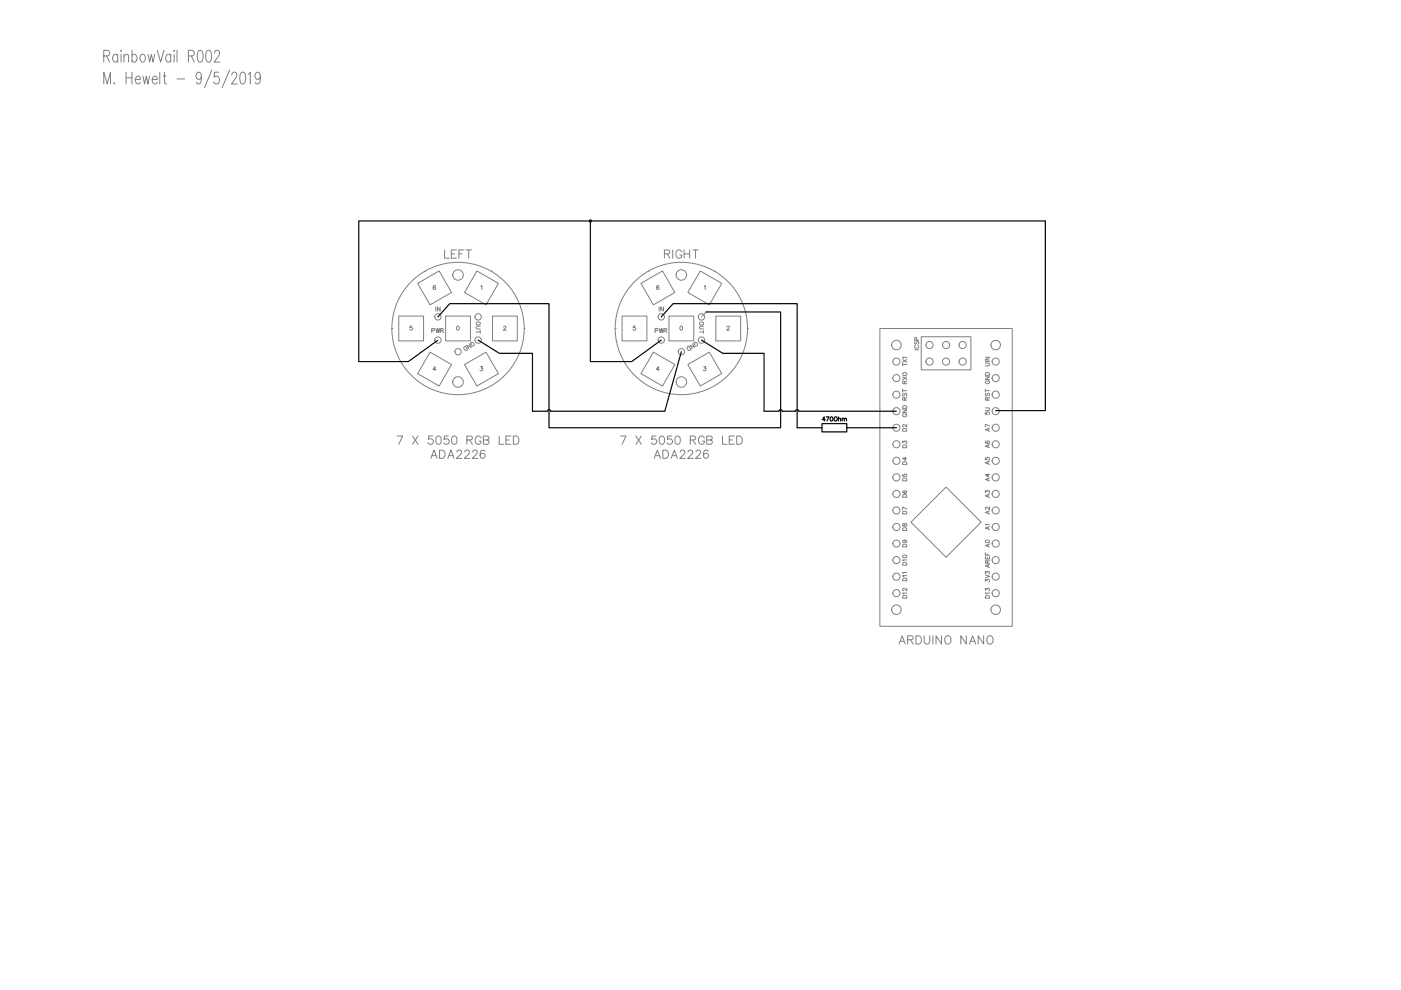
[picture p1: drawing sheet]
<svg xmlns="http://www.w3.org/2000/svg" width="297mm" height="210mm" viewBox="0 0 297 210" stroke-linecap="round" stroke-linejoin="round" font-family="sans-serif">
<g fill="none" stroke="#808080" stroke-width=".21">
<path d="M22 11.9h.8a.62 .62 0 0 0 .5-.6 .62 .62 0 0 0-.5-.6h-.8v2.5M22 17.8v-2.5l.7 2.5 .7-2.5v2.5M22.6 11.9l.6 1.3M24.2 17.6v.2zM24.9 11.9l-.3-.4a.84 .84 0 0 0-.7 .8 .84 .84 0 0 0 .7 .9l.3-.4M24.9 11.5v1.7M25.7 10.7v.2zM25.7 11.5v1.7M26.3 12l.4-.5 .5 .1 .1 1.6M26.3 11.5v1.7M26.7 15.3v2.5M26.7 16.5h1.3"/>
<path d="M28 11.9l.3-.4a.84 .84 0 0 1 .8 .8 .84 .84 0 0 1-.8 .9l-.3-.4M28 10.7v2.5M28 15.3v2.5M28.7 16.8h1.1v-.2a.49 .49 0 0 0-.8-.3 .89 .89 0 0 0-.3 .9 .89 .89 0 0 0 .7 .6l.4-.4M30 11.6l.1-.1a.84 .84 0 0 1 .7 .8 .84 .84 0 0 1-.7 .9 .99 .99 0 0 1-.1-1.6zM30.3 16.1l.4 1.7 .3-1.7 .4 1.7 .3-1.7M31.4 11.5l.3 1.7 .4-1.7 .3 1.7 .4-1.7M32.3 16.8h1v-.2a.49 .49 0 0 0-.8-.3 .89 .89 0 0 0-.2 .9 .89 .89 0 0 0 .7 .6l.3-.4M33.3 10.7l.8 2.5 .7-2.5M33.9 15.3v2.5M34.6 16.1h.6M34.9 15.3v2v.4l.4 .1"/>
<path d="M36.2 11.9l-.4-.4a.84 .84 0 0 0-.7 .8 .84 .84 0 0 0 .7 .9l.4-.4M36.2 11.5v1.7M36.9 10.7v.2zM36.9 11.5v1.7M37.5 10.7v2.5M37.5 16.7h1.6M39.9 11.9h.8a.62 .62 0 0 0 .5-.6 .62 .62 0 0 0-.5-.6h-.8v2.5M40.6 11.9l.6 1.3M42.1 10.8l.4-.1a1.55 1.55 0 0 1 .5 2l-.2 .3-.5 .2a1.53 1.53 0 0 1-.4-2.1zM42.7 16.1l-.1 .4a.52 .52 0 0 1-.5 .3 .52 .52 0 0 1-.5-.3 .7 .7 0 0 1 0-.8 .7 .7 0 0 1 .8-.3 2.3 2.3 0 0 1 0 2.3l-.4 .1-.3-.1-.1-.3M43.9 10.8l.4-.1a1.54 1.54 0 0 1 .5 2l-.2 .3-.5 .2a1.53 1.53 0 0 1-.4-2.1zM44.9 14.8l-1.6 3.8"/>
<path d="M45.5 11.3l.1-.4a.58 .58 0 0 1 .8-.1 .58 .58 0 0 1 .1 .8l-1.1 1.6h1.2M46.4 15.3h-.9l-.1 1.1a.69 .69 0 0 1 .9-.2 .69 .69 0 0 1 .2 .9 .64 .64 0 0 1-.5 .7 .64 .64 0 0 1-.7-.5M48.7 14.8l-1.6 3.8M49.1 15.9l.1-.4a.58 .58 0 0 1 .8-.1 .58 .58 0 0 1 .1 .9l-1 1.5h1.2M51.1 15.4l.5-.1a1.53 1.53 0 0 1 .4 2l-.2 .4-.4 .1a1.53 1.53 0 0 1-.5-2zM52.6 15.8l.5-.5v2.5M55.2 16.1l-.1 .4a.52 .52 0 0 1-.5 .3 .52 .52 0 0 1-.5-.3 .7 .7 0 0 1 0-.8 .7 .7 0 0 1 .8-.3 2.3 2.3 0 0 1 0 2.3l-.4 .1-.3-.1-.1-.3M90.1 57.5h.1M94.3 53v1.7h1M95.7 53.8h.7M96.8 53h-1.1v1.7h1.1M97.3 53.8h.7"/>
<path d="M98.4 53h-1.1v1.7M98.8 53h1.2M99.4 53v1.7M101.1 57.4l4.6 2.7-2.7 4.5-4.5-2.6zM104.1 57.5h.1M137.4 57.5h.1M140.9 53.8l1-.1 .1-.4-.4-.3h-.7v1.7M141.5 53.8l.5 .9M142.6 53v1.7M144.6 53.4a.65 .65 0 0 0-.8-.4 .65 .65 0 0 0-.5 .7 .71 .71 0 0 0 .3 .9 .71 .71 0 0 0 1-.3v-.2h-.5M145 53.8h1.2M145 53v1.7"/>
<path d="M146.2 53v1.7M146.9 53h1.2M147.5 53v1.7M148.5 57.4l4.5 2.7-2.6 4.5-4.6-2.6zM151.5 57.5h.1M83.1 69.7h.1M84.5 67h5.3v5.3h-5.3zM87.4 69.1h-.5v.4a.31 .31 0 0 1 .5 0 .31 .31 0 0 1-.1 .5 .31 .31 0 0 1-.4-.2M88.5 60.1l4.6-2.7 2.6 4.6-4.5 2.6zM91.2 74.7l4.5 2.6-2.6 4.5-4.6-2.6zM91.5 70.1h.5l.1-.4-.6-.1v.9M92.4 60.7l-.1-.1a.38 .38 0 0 0-.5 .4 .38 .38 0 0 0 .6 .3 .27 .27 0 0 0-.2-.4 .27 .27 0 0 0-.4 .2"/>
<path d="M92.4 65.1v.9M92.4 69.6l.2 .9 .2-.9 .2 .9 .2-.9M92.4 78.3h-.6l.4-.6v.9M93.3 65.1v.9l-.6-.9v.9M93.4 70.1l.5-.1 .1-.2-.6-.2v.9M93.7 70.1l.3 .4M94.5 67h5.2v5.3h-5.2zM96.9 69.2a.4 .4 0 0 1 .5 .4 .4 .4 0 0 1-.5 .4l-.1-.4zM98.4 73.5l.3-.1 .5 .7-.3 .2a.47 .47 0 0 1-.5-.2 .47 .47 0 0 1 0-.6zM98.5 77.3l4.5-2.6 2.7 4.5-4.6 2.6zM99.5 72.9l.4 .7-.9-.4 .4 .7M100 72.9l-.2 .1a.32 .32 0 0 1 .1-.4 .32 .32 0 0 1 .5 .1 .36 .36 0 0 1 .1 .5 .36 .36 0 0 1-.5 .1"/>
<path d="M100.9 70.4h.9M101 68.4a.41 .41 0 0 1 .6-.1 .41 .41 0 0 1 .1 .5 .42 .42 0 0 1-.5 .1 .42 .42 0 0 1-.2-.5zM101.8 70.1v.6M101.8 69.2h-.6l-.2 .2 .1 .3 .7 .1M101.8 77.7h.5l-.2 .4a.29 .29 0 0 1 .2 .4 .29 .29 0 0 1-.5-.1M102 60.7l.2-.2v.9M104.4 67h5.3v5.3h-5.3zM106.8 69.3l.1-.2 .4 .2-.6 .7h.6M111.1 69.7h.1M130.4 69.7h.1M131.9 67h5.3v5.3h-5.3zM134.7 69.1h-.4v.4a.31 .31 0 0 1 .4 0 .31 .31 0 0 1 0 .5 .31 .31 0 0 1-.5-.2"/>
<path d="M135.9 60.1l4.6-2.7 2.6 4.6-4.6 2.6zM138.5 74.7l4.6 2.6-2.6 4.5-4.6-2.6zM138.9 70.1h.5v-.4l-.5-.1v.9M139.7 60.7v-.1a.38 .38 0 0 0-.5 .4 .38 .38 0 0 0 .5 .3 .27 .27 0 0 0-.1-.4 .27 .27 0 0 0-.4 .2M139.8 65.1v.9M139.8 69.6l.2 .9 .2-.9 .2 .9 .2-.9M139.8 78.3h-.6l.4-.6v.9M140.7 65.1v.9l-.6-.9v.9M140.8 70.1l.5-.1v-.2l-.5-.2v.9M141.1 70.1l.2 .4M141.8 67h5.3v5.3h-5.3zM144.3 69.2a.4 .4 0 0 1 .4 .4 .4 .4 0 0 1-.4 .4l-.2-.4z"/>
<path d="M145.8 73.5l.2-.1 .5 .7-.2 .2a.47 .47 0 0 1-.5-.2 .47 .47 0 0 1 0-.6zM145.8 77.3l4.6-2.6 2.6 4.5-4.5 2.6zM146.8 72.9l.5 .7-1-.4 .5 .7M147.4 72.9l-.2 .1a.32 .32 0 0 1 .1-.4 .32 .32 0 0 1 .4 .1 .36 .36 0 0 1 .2 .5 .36 .36 0 0 1-.5 .1M148.3 70.4h.9M148.4 68.4a.41 .41 0 0 1 .5-.1 .41 .41 0 0 1 .2 .5 .42 .42 0 0 1-.6 .1 .42 .42 0 0 1-.1-.5zM149.2 70.1v.6M149.2 69.2h-.7l-.2 .2 .1 .3 .8 .1M149.2 77.7h.5l-.3 .4a.29 .29 0 0 1 .2 .4 .29 .29 0 0 1-.5-.1M149.3 60.7l.2-.2v.9M149.7 66.1l-1 1.1M151.8 67h5.2v5.3h-5.2z"/>
<path d="M154.1 69.3l.2-.2 .3 .2-.5 .7h.6M158.5 69.7h.1M186.6 69.7h28v63.1h-28zM191.4 77v.6M191.4 79.9l.9 .6M191.4 77.3h.9M191.4 76.2l.9 .6M191.4 79.1a.41 .41 0 0 1 .6-.1 .41 .41 0 0 1 .1 .6 .43 .43 0 0 1-.5 0 .43 .43 0 0 1-.2-.5zM192.3 75.8h-.9l.1 .2M192.3 79.9l-.9 .6M192.3 76.2l-.9 .6M193.9 74.2h.9"/>
<path d="M194 72.4l-.1 .2 .1 .4 .2-.1 .3-.5 .3 .2-.1 .4M194.1 73.2a.32 .32 0 0 0-.2 .4 .32 .32 0 0 0 .3 .2 .36 .36 0 0 0 .5-.1 .36 .36 0 0 0 0-.4l-.1-.1M194.4 72.1l-.1-.5h-.3l-.1 .5h.9M195.3 71.4h10.5v7h-10.5zM208.9 79.9h.9l-.9 .6h.9M208.9 77h.6l.3 .2-.1 .3-.8 .1M208.9 75.7h.9l-.9 .6h.9M208.9 76.7h.9M209 79.1h.7l.1 .5h-.9zM84.2 92.4h1.2l-.9 1.8M87.5 92.4l1.1 1.8M88.6 92.4l-1.1 1.8"/>
<path d="M91.4 97.2l.6-1.8 .7 1.8M91.6 96.6h.8M91.7 92.4h-.8l-.1 .8a.62 .62 0 0 1 .9 0 .62 .62 0 0 1-.1 .9 .62 .62 0 0 1-.9-.2M92.6 92.5a.54 .54 0 0 1 .9 .3 .89 .89 0 0 1-.6 1.4 1.11 1.11 0 0 1-.3-1.7zM93.2 95.4h.6a.94 .94 0 0 1 .6 .9 .94 .94 0 0 1-.6 .9h-.6zM94.9 97.2l.7-1.8 .7 1.8M95.1 92.4h-.9v.8a.62 .62 0 0 1 .9 0 .62 .62 0 0 1-.1 .9 .62 .62 0 0 1-.9-.2M95.2 96.6h.8M96 92.5a.55 .55 0 0 1 .8 .3 .89 .89 0 0 1-.6 1.4 1.11 1.11 0 0 1-.2-1.7zM96.9 95.9l.3-.5h.3l.4 .4-.3 .5-.8 .9h1.1M98.5 95.9l.4-.5h.3l.3 .4-.2 .5-.8 .9h1.1M99 93.3l1-.1 .2-.4-.5-.4h-.7v1.8"/>
<path d="M99.6 93.3l.6 .9M100.2 95.9l.3-.5h.4l.3 .4-.2 .5-.9 .9h1.2M102 92.9a.65 .65 0 0 0-.7-.5 .65 .65 0 0 0-.6 .7 .71 .71 0 0 0 .3 1 .71 .71 0 0 0 1-.3v-.3h-.4M102.5 92.4h.7l.4 .2 .1 .3-.5 .4a.46 .46 0 0 1 .5 .4 .46 .46 0 0 1-.5 .5h-.7zM102.5 93.3h.7M102.8 95.7a.5 .5 0 0 0-.5-.3 .5 .5 0 0 0-.4 .4 1.02 1.02 0 0 0 .4 1.4 .55 .55 0 0 0 .6-.5 .55 .55 0 0 0-.5-.6 .55 .55 0 0 0-.6 .5M105.8 92.4v1.8h1M107.3 93.3h.6M108.3 92.4h-1v1.8h1M108.8 92.4h.6a.94 .94 0 0 1 .6 .9 .94 .94 0 0 1-.6 .9h-.6zM131.6 92.4h1.1l-.8 1.8M134.8 92.4l1.2 1.8"/>
<path d="M136 92.4l-1.2 1.8M138.7 97.2l.7-1.8 .6 1.8M139 96.6h.8M139.1 92.4h-.9v.8a.62 .62 0 0 1 .9 0 .62 .62 0 0 1-.1 .9 .62 .62 0 0 1-.9-.2M140 92.5a.55 .55 0 0 1 .8 .3 .89 .89 0 0 1-.6 1.4 1.12 1.12 0 0 1-.2-1.7zM140.5 95.4h.6a.94 .94 0 0 1 .6 .9 .94 .94 0 0 1-.6 .9h-.6zM142.3 97.2l.7-1.8 .6 1.8M142.4 92.4h-.8l-.1 .8a.62 .62 0 0 1 .9 0 .62 .62 0 0 1-.1 .9 .62 .62 0 0 1-.9-.2M142.5 96.6h.9M143.3 92.5a.55 .55 0 0 1 .9 .3 .89 .89 0 0 1-.6 1.4 1.11 1.11 0 0 1-.3-1.7zM144.2 95.9l.3-.5h.4l.3 .4-.2 .5-.9 .9h1.2M145.9 95.9l.3-.5h.4l.3 .4-.3 .5-.8 .9h1.2"/>
<path d="M146.3 93.3l1-.1 .2-.4-.4-.4h-.8v1.8M146.9 93.3l.6 .9M147.6 95.9l.3-.5h.3l.3 .4-.2 .5-.8 .9h1.1M149.4 92.9a.65 .65 0 0 0-.8-.5 .65 .65 0 0 0-.5 .7 .71 .71 0 0 0 .3 1 .71 .71 0 0 0 1-.3v-.3h-.5M149.8 92.4h.8l.3 .2 .1 .3-.4 .4a.46 .46 0 0 1 .4 .3 .46 .46 0 0 1-.1 .5l-1.1 .1zM149.8 93.3h.8M150.1 95.7a.5 .5 0 0 0-.4-.3 .5 .5 0 0 0-.5 .4 1.02 1.02 0 0 0 .4 1.4 .55 .55 0 0 0 .6-.5 .55 .55 0 0 0-.5-.6 .55 .55 0 0 0-.6 .5M153.2 92.4v1.8h1M154.6 93.3h.7M155.7 92.4h-1.1v1.8h1.1M156.2 92.4h.6a.94 .94 0 0 1 .6 .9 .94 .94 0 0 1-.6 .9h-.6zM189.3 80.2a.76 .76 0 0 0 1 .7 .76 .76 0 0 0 .3-1.3 .76 .76 0 0 0-1.2 .3l-.1 .3"/>
<path d="M191.4 94v-.5l.3 .3a.29 .29 0 0 1 .5-.2 .29 .29 0 0 1-.1 .5M191.4 86.9h.9l-.9 .6h.9M191.4 82.8h.9M191.4 82.5v.6M191.4 98a.49 .49 0 0 1 .9 .2v.3h-.9zM191.4 94.5a.49 .49 0 0 1 .9 .1v.3h-.9zM191.4 91a.49 .49 0 0 1 .9 .1v.3h-.9zM191.4 86.2a.49 .49 0 0 1 .9 .1v.3h-.9zM191.5 83.4l-.1 .2 .1 .3h.2l.2-.5h.2l.2 .2-.2 .3M191.6 87.7a.36 .36 0 0 0-.2 .5 .36 .36 0 0 0 .5 .2 .32 .32 0 0 0 .4-.3 .32 .32 0 0 0-.4-.4v.3M191.8 84.8l-.1-.5-.2-.1-.1 .6h.9M191.8 81.4l-.1-.5-.2-.1-.1 .6h.9"/>
<path d="M192 97v.6l-.6-.4h.9M192.3 90v.5l-.8-.5-.1 .3 .2 .2M192.3 84.2l-.5 .3M192.3 80.8l-.5 .3M208.9 97v.5h.4a.31 .31 0 0 1 0-.5 .31 .31 0 0 1 .5 .1 .31 .31 0 0 1-.2 .4M208.9 87.4v.4l.4 .1a.31 .31 0 0 1 0-.5 .31 .31 0 0 1 .5 0 .31 .31 0 0 1-.2 .5M208.9 86.5h.6l.3 .2-.3 .4h-.6M208.9 82.8h.9M208.9 82.5v.6M209 93.5v.1a.38 .38 0 0 0 .3 .5 .38 .38 0 0 0 .4-.6 .27 .27 0 0 0-.4 .2 .27 .27 0 0 0 .2 .3M209 83.4l-.1 .2 .1 .3h.2l.3-.5 .3 .2-.1 .3M209.1 80.7a.36 .36 0 0 0-.2 .5 .36 .36 0 0 0 .5 .2 .32 .32 0 0 0 .4-.4 .32 .32 0 0 0-.4-.3v.2"/>
<path d="M209.3 84.8v-.5l-.2-.1-.2 .6h.9M209.5 90.9v.4M209.5 94.4v.4M209.5 97.9v.4M209.8 97.8l-.9 .3 .9 .4M209.8 94.3l-.9 .3 .9 .3M209.8 90.8l-.9 .3 .9 .3M209.8 90.4l-.9-.5v.6M209.8 84.2l-.5 .3M210.3 80.2a.76 .76 0 0 0 1.1 .7 .76 .76 0 0 0 .2-1.3 .76 .76 0 0 0-1.2 .3l-.1 .3M191.4 100.6v.4h.3a.31 .31 0 0 1 0-.4 .31 .31 0 0 1 .5 0 .31 .31 0 0 1-.1 .5M191.4 119.4a.49 .49 0 0 1 .9 .1v.3h-.9z"/>
<path d="M191.4 117.8a.43 .43 0 0 1 .6-.2 .43 .43 0 0 1 .2 .5 .43 .43 0 0 1-.5 .2 .43 .43 0 0 1-.3-.5zM191.4 115.5a.49 .49 0 0 1 .9 .2v.3h-.9zM191.4 112a.49 .49 0 0 1 .9 .2v.3h-.9zM191.4 111.1v.4h.2l.4-.5a.28 .28 0 0 1 .3 .3 .28 .28 0 0 1-.4 .2l-.2-.4zM191.4 108.5a.49 .49 0 0 1 .9 .2v.3h-.9zM191.4 105a.49 .49 0 0 1 .9 .1v.3h-.9zM191.4 101.5a.49 .49 0 0 1 .9 .2v.2h-.9zM191.5 104.1h-.1a.38 .38 0 0 0 .4 .5 .38 .38 0 0 0 .3-.5 .27 .27 0 0 0-.4 .1 .27 .27 0 0 0 .3 .4M191.7 114.5a.27 .27 0 0 1 .2 .4 .27 .27 0 0 1-.4 .1 .27 .27 0 0 1 0-.4l.7 .1-.1 .3M192.3 118.7h-.9l.1 .2M192.3 107.9l-.9-.4v.6M193.1 110.7l7.5-7.4 7.4 7.4-7.4 7.5z"/>
<path d="M208.9 118v.5h.9v-.5M208.9 117.2v.5h.9M208.9 104.5v-.5l.3 .3a.29 .29 0 0 1 .5-.2 .29 .29 0 0 1-.1 .5M209 114.6a.43 .43 0 0 1 .5-.1 .43 .43 0 0 1 .2 .5 .43 .43 0 0 1-.5 .1 .43 .43 0 0 1-.2-.5zM209.3 119.4v-.5l-.2-.1-.2 .6h.9M209.3 117.4v.3M209.3 118.2v.3M209.5 100.4v.7l-.6-.4h.9M209.5 101.5v.4M209.5 104.9v.4M209.5 108.4v.5M209.5 111.8v.4"/>
<path d="M209.5 115.5v.4M209.5 119.8v.4M209.8 119.7l-.9 .3 .9 .3M209.8 115.3l-.9 .4 .9 .3M209.8 111.6l-.9 .4 .9 .3M209.8 111.2h-.9l.2 .2M209.8 108.3l-.9 .3 .9 .4M209.8 107.5v.6l-.7-.6-.2 .4 .2 .1M209.8 104.8l-.9 .3 .9 .4M209.8 101.3l-.9 .4 .9 .3M209.8 118.8l-.5 .3M190.6 136.6l.7-1.8 .6 1.8"/>
<path d="M190.9 136h.8M191.4 126.4a.49 .49 0 0 1 .9 .1v.3h-.9zM191.4 122.7a.49 .49 0 0 1 .9 .1v.3h-.9zM192.3 125.7h-.9l.1 .3M192.3 124.7v.6l-.8-.6-.1 .4 .2 .1M192.3 122.1h-.9l.1 .2M192.3 121.4h-.9l.1 .2M192.4 135.6h1l.2-.5-.4-.3h-.8v1.8M193 135.6l.6 1M194.2 134.8h.6a.94 .94 0 0 1 .6 .9 .94 .94 0 0 1-.6 .9h-.6zM195.9 134.8v1.3a.59 .59 0 0 0 .6 .5 .59 .59 0 0 0 .6-.5v-1.3M197.8 134.8v1.8"/>
<path d="M199.6 134.8v1.8l-1.1-1.8v1.8M200.6 134.9a.87 .87 0 0 1 1.1 .6 .87 .87 0 0 1-.6 1.1 .92 .92 0 0 1-.8-.7 .92 .92 0 0 1 .3-1zM204.9 134.8v1.8l-1.2-1.8v1.8M205.6 136.6l.6-1.8 .7 1.8M205.8 136h.8M208.6 134.8v1.8l-1.2-1.8v1.8M208.9 125.2v-.5l.3 .3a.29 .29 0 0 1 .5-.2 .29 .29 0 0 1-.1 .5M208.9 123.3v-.5l.3 .3a.29 .29 0 0 1 .5-.2 .29 .29 0 0 1-.1 .5M208.9 121.9l.9 .3-.9 .4M208.9 121.6v-.4l.3 .2a.29 .29 0 0 1 .5-.2 .29 .29 0 0 1-.1 .5M209 126.3h.7l.1 .5h-.9zM209.6 134.9a.87 .87 0 0 1 1 .6 .87 .87 0 0 1-.5 1.1 .92 .92 0 0 1-.9-.7 .92 .92 0 0 1 .4-1z"/>
<path d="M209.8 125.7h-.9l.2 .3"/>
<circle cx="97.1" cy="58.3" r="1.12"/>
<circle cx="144.5" cy="58.3" r="1.12"/>
<circle cx="92.8" cy="67.2" r=".67"/>
<circle cx="92.8" cy="72.1" r=".67"/>
<circle cx="97.1" cy="74.6" r=".67"/>
<circle cx="97.1" cy="69.6" r="14"/>
<circle cx="101.4" cy="67.2" r=".68"/>
<circle cx="101.4" cy="72.1" r=".68"/>
<circle cx="140.2" cy="67.2" r=".67"/>
<circle cx="140.2" cy="72.1" r=".67"/>
<circle cx="144.5" cy="74.6" r=".67"/>
<circle cx="144.5" cy="69.6" r="14"/>
<circle cx="148.7" cy="67.2" r=".67"/>
<circle cx="148.7" cy="72.1" r=".67"/>
<circle cx="190.1" cy="73.2" r="1.01"/>
<circle cx="190.1" cy="76.7" r=".76"/>
<circle cx="197.1" cy="76.7" r=".76"/>
<circle cx="197.1" cy="73.2" r=".76"/>
<circle cx="200.6" cy="76.7" r=".76"/>
<circle cx="200.6" cy="73.2" r=".76"/>
<circle cx="204.1" cy="76.7" r=".76"/>
<circle cx="204.1" cy="73.2" r=".76"/>
<circle cx="211.1" cy="73.2" r="1.01"/>
<circle cx="211.1" cy="76.7" r=".76"/>
<circle cx="97.1" cy="81" r="1.12"/>
<circle cx="144.5" cy="81" r="1.12"/>
<circle cx="190.1" cy="97.7" r=".76"/>
<circle cx="190.1" cy="94.2" r=".76"/>
<circle cx="190.1" cy="87.2" r=".76"/>
<circle cx="190.1" cy="83.7" r=".76"/>
<circle cx="190.1" cy="90.7" r=".76"/>
<circle cx="211.1" cy="97.7" r=".76"/>
<circle cx="211.1" cy="94.2" r=".76"/>
<circle cx="211.1" cy="87.2" r=".76"/>
<circle cx="211.1" cy="83.7" r=".76"/>
<circle cx="211.1" cy="90.7" r=".76"/>
<circle cx="190.1" cy="108.2" r=".76"/>
<circle cx="190.1" cy="101.2" r=".76"/>
<circle cx="190.1" cy="104.7" r=".76"/>
<circle cx="190.1" cy="118.8" r=".76"/>
<circle cx="190.1" cy="111.7" r=".76"/>
<circle cx="190.1" cy="115.2" r=".76"/>
<circle cx="211.1" cy="108.2" r=".76"/>
<circle cx="211.1" cy="104.7" r=".76"/>
<circle cx="211.1" cy="101.2" r=".76"/>
<circle cx="211.1" cy="118.8" r=".76"/>
<circle cx="211.1" cy="111.7" r=".76"/>
<circle cx="211.1" cy="115.2" r=".76"/>
<circle cx="190.1" cy="129.3" r="1.01"/>
<circle cx="190.1" cy="125.8" r=".76"/>
<circle cx="190.1" cy="122.3" r=".76"/>
<circle cx="211.1" cy="129.3" r="1.01"/>
<circle cx="211.1" cy="125.8" r=".76"/>
<circle cx="211.1" cy="122.3" r=".76"/>
</g>
<g fill="none" stroke="#000" stroke-width=".25">
<path d="M125.2 46.9h-49.1v29.8h10.5l6.2-4.6M101.4 72.1l4.5 2.8h7v12.3h3.2a.35 .35 0 0 1 .3-.4 .35 .35 0 0 1 .4 .4h24.2l3.5-12.6M140.2 72.1l-6.3 4.6h-8.7v-29.8h96.4v40.2h-10.5M140.2 67.2l2.5-2.8h26.3v26.3h5.3M148.7 72.1l4.5 2.8h8.8v12.3h3.2a.35 .35 0 0 1 .3-.4 .35 .35 0 0 1 .4 .4h2.8a.35 .35 0 0 1 .3-.4 .35 .35 0 0 1 .4 .4h20.7M149.7 66.1h15.8v24.6h-49.1v-26.3h-21l-2.6 2.8M174.3 89.8h5.2v1.8h-5.2zM175 89h-.7l.5-.6v.9M175.2 88.4h.6l-.5 .9M176.1 88.4a.4 .4 0 0 1 .5 .4 .4 .4 0 0 1-.5 .4l-.1-.3zM177 88.4a.39 .39 0 0 1 .5 .4 .39 .39 0 0 1-.6 .3l-.1-.4zM177.8 88.8l.4-.1v.6"/>
<path d="M177.8 88.4v.9M178.6 88.8l.4-.1v.6M178.6 88.7v.6M179 88.8l.4-.1 .1 .6M179.5 90.7h10.6"/>
</g>
<circle cx="125.2" cy="46.8" r=".18" fill="none" stroke="#000" stroke-width=".35"/>
</svg>
